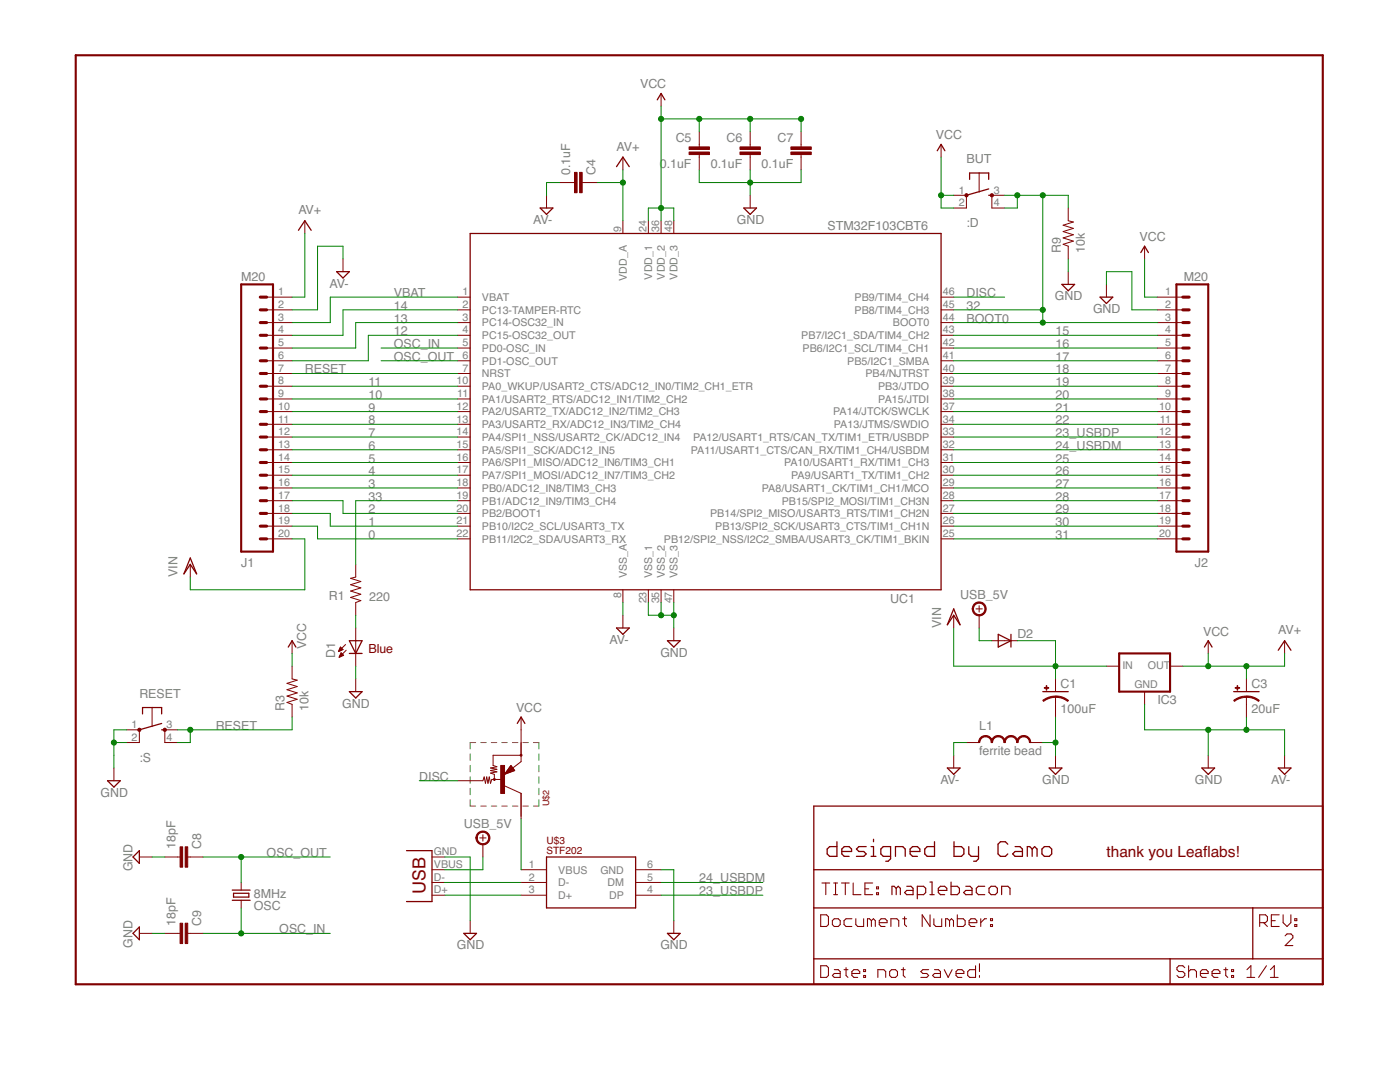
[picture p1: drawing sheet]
<svg xmlns="http://www.w3.org/2000/svg" width="279mm" height="216mm" viewBox="0 0 279 216" stroke-linecap="round" stroke-linejoin="round" font-family="sans-serif">
<defs><g id="words">
<text font-size="3.6" fill="#800000" x="85" y="178.3" transform="rotate(-90 85 178.3)">USB</text>
<g font-size="3.1" fill="#800000">
<text x="220.8" y="171">thank you Leafabs!</text>
<text x="240.1" y="171">l</text>
</g>
<g font-size="2.5" fill="#808080">
<text x="127.7" y="17.6">VCC</text>
<text x="134.9" y="28.4">C5</text>
<text x="145" y="28.4">C6</text>
<text x="155.2" y="28.4">C7</text>
<text x="186.8" y="27.8">VCC</text>
<text x="113.8" y="34.9" transform="rotate(-90 113.8 34.9)">0.1uF</text>
<text x="118.9" y="34.9" transform="rotate(-90 118.9 34.9)">C4</text>
<text x="123" y="30.1">AV+</text>
<text x="131.7" y="33.5">0.1uF</text>
<text x="141.8" y="33.5">0.1uF</text>
<text x="152" y="33.5">0.1uF</text>
<text x="192.9" y="32.6">BUT</text>
<text x="59.6" y="42.8">AV+</text>
<text x="106.4" y="44.7">AV-</text>
<text x="147" y="44.7">GND</text>
<text x="165.2" y="45.8">STM32F103CBT6</text>
<text x="192.9" y="45.3">:D</text>
<text x="211.7" y="50.4" transform="rotate(-90 211.7 50.4)">R9</text>
<text x="216.5" y="50.4" transform="rotate(-90 216.5 50.4)">10k</text>
<text x="227.4" y="48.1">VCC</text>
<text x="48.1" y="56">M20</text>
<text x="65.8" y="57.4">AV-</text>
<text x="78.6" y="59.3">VBAT</text>
<text x="192.9" y="59.3">DISC</text>
<text x="210.5" y="59.9">GND</text>
<text x="236.3" y="56">M20</text>
<text x="78.6" y="64.4">13</text>
<text x="78.6" y="61.8">14</text>
<text x="192.9" y="64.4">BOOT0</text>
<text x="192.9" y="61.8">32</text>
<text x="218.1" y="62.5">GND</text>
<text x="78.6" y="69.4">OSC_IN</text>
<text x="78.6" y="72">OSC_OUT</text>
<text x="78.6" y="66.9">12</text>
<text x="210.7" y="66.9">15</text>
<text x="210.7" y="69.4">16</text>
<text x="210.7" y="72">17</text>
<text x="60.8" y="74.5">RESET</text>
<text x="73.5" y="77.1">11</text>
<text x="210.7" y="74.5">18</text>
<text x="210.7" y="77.1">19</text>
<text x="73.5" y="82.1">9</text>
<text x="73.5" y="79.6">10</text>
<text x="210.7" y="79.6">20</text>
<text x="210.7" y="82.1">21</text>
<text x="73.5" y="89.8">6</text>
<text x="73.5" y="87.2">7</text>
<text x="73.5" y="84.7">8</text>
<text x="210.7" y="87.2">23_USBDP</text>
<text x="210.7" y="84.7">22</text>
<text x="210.7" y="89.8">24_USBDM</text>
<text x="73.5" y="94.8">4</text>
<text x="73.5" y="92.3">5</text>
<text x="210.7" y="92.3">25</text>
<text x="210.7" y="94.8">26</text>
<text x="73.5" y="99.9">33</text>
<text x="73.5" y="97.4">3</text>
<text x="210.7" y="97.4">27</text>
<text x="210.7" y="99.9">28</text>
<text x="73.5" y="107.5">0</text>
<text x="73.5" y="105">1</text>
<text x="73.5" y="102.5">2</text>
<text x="210.7" y="102.5">29</text>
<text x="210.7" y="105">30</text>
<text x="210.7" y="107.5">31</text>
<text x="48.1" y="113.1">J1</text>
<text x="238.5" y="113.1">J2</text>
<text x="35.4" y="115.1" transform="rotate(-90 35.4 115.1)">VIN</text>
<text x="65.6" y="119.7">R1</text>
<text x="73.6" y="120">220</text>
<text x="191.6" y="119.6">USB_5V</text>
<text x="177.6" y="120.2">UC1</text>
<text x="187.8" y="125.3" transform="rotate(-90 187.8 125.3)">VIN</text>
<text x="61.1" y="129.5" transform="rotate(-90 61.1 129.5)">VCC</text>
<text x="66.9" y="131.3" transform="rotate(-90 66.9 131.3)">D1</text>
<text x="121.6" y="128.5">AV-</text>
<text x="131.8" y="131">GND</text>
<text x="203" y="127.4">D2</text>
<text x="240.1" y="126.8">VCC</text>
<text x="255.1" y="126.6">AV+</text>
<text x="211.7" y="137.4">C1</text>
<text x="249.8" y="137.4">C3</text>
<text x="27.8" y="139.3">RESET</text>
<text x="56.8" y="141.8" transform="rotate(-90 56.8 141.8)">R3</text>
<text x="61.6" y="141.8" transform="rotate(-90 61.6 141.8)">10k</text>
<text x="68.3" y="141.2">GND</text>
<text x="103" y="142.1">VCC</text>
<text x="211.7" y="142.2">100uF</text>
<text x="231" y="140.5">IC3</text>
<text x="249.8" y="142.2">20uF</text>
<text x="43" y="145.6">RESET</text>
<text x="195.4" y="145.6">L1</text>
<text x="27.8" y="152">:S</text>
<text x="83.7" y="155.8">DISC</text>
<text x="195.4" y="150.7">ferrite bead</text>
<text x="20.1" y="159">GND</text>
<text x="187.7" y="156.4">AV-</text>
<text x="208" y="156.4">GND</text>
<text x="238.5" y="156.4">GND</text>
<text x="253.7" y="156.4">AV-</text>
<text x="92.6" y="165.3">USB_5V</text>
<text x="26.4" y="173.8" transform="rotate(-90 26.4 173.8)">GND</text>
<text x="35" y="169.5" transform="rotate(-90 35 169.5)">18pF</text>
<text x="40.1" y="169.5" transform="rotate(-90 40.1 169.5)">C8</text>
<text x="53.2" y="171">OSC_OUT</text>
<text x="50.7" y="179.1">8MHz</text>
<text x="139.6" y="178.6">23_USBDP</text>
<text x="139.6" y="176.1">24_USBDM</text>
<text x="35" y="184.7" transform="rotate(-90 35 184.7)">18pF</text>
<text x="40.1" y="184.7" transform="rotate(-90 40.1 184.7)">C9</text>
<text x="50.7" y="181.7">OSC</text>
<text x="26.4" y="189.1" transform="rotate(-90 26.4 189.1)">GND</text>
<text x="55.7" y="186.2">OSC_IN</text>
<text x="91.2" y="189.4">GND</text>
<text x="131.8" y="189.4">GND</text>
</g>
<text font-size="2.5" fill="#800000" x="73.5" y="130.4">Blue</text>
<g font-size="2.1" fill="#808080">
<text x="191.3" y="38.6">1</text>
<text x="191.3" y="41.2">2</text>
<text x="198.3" y="38.6">3</text>
<text x="198.3" y="41.2">4</text>
<text x="124" y="46.2" transform="rotate(-90 124 46.2)">9</text>
<text x="129" y="46.2" transform="rotate(-90 129 46.2)">24</text>
<text x="131.6" y="46.2" transform="rotate(-90 131.6 46.2)">36</text>
<text x="134.1" y="46.2" transform="rotate(-90 134.1 46.2)">48</text>
<text x="55.5" y="58.9">1</text>
<text x="92.3" y="58.9">1</text>
<text x="125.1" y="56" transform="rotate(-90 125.1 56)">VDD_A</text>
<text x="130.2" y="55.8" transform="rotate(-90 130.2 55.8)">VDD_1</text>
<text x="132.7" y="55.8" transform="rotate(-90 132.7 55.8)">VDD_2</text>
<text x="135.2" y="55.8" transform="rotate(-90 135.2 55.8)">VDD_3</text>
<text x="188.2" y="58.9">46</text>
<text x="232.5" y="58.9">1</text>
<text x="55.5" y="61.5">2</text>
<text x="55.5" y="64">3</text>
<text x="92.3" y="61.5">2</text>
<text x="92.3" y="64">3</text>
<text x="96.2" y="60">VBAT</text>
<text x="96.2" y="62.6">PC13-TAMPER-RTC</text>
<text x="96.2" y="65.1">PC14-OSC32_IN</text>
<text x="170.5" y="60">PB9/TIM4_CH4</text>
<text x="170.5" y="62.6">PB8/TIM4_CH3</text>
<text x="178.2" y="65.1">BOOT0</text>
<text x="188.2" y="61.5">45</text>
<text x="188.2" y="64">44</text>
<text x="232.5" y="61.5">2</text>
<text x="232.5" y="64">3</text>
<text x="55.5" y="66.5">4</text>
<text x="55.5" y="69.1">5</text>
<text x="55.5" y="71.6">6</text>
<text x="92.3" y="71.6">6</text>
<text x="92.3" y="66.5">4</text>
<text x="92.3" y="69.1">5</text>
<text x="96.2" y="67.7">PC15-OSC32_OUT</text>
<text x="96.2" y="70.2">PD0-OSC_IN</text>
<text x="159.9" y="67.7">PB7/I2C1_SDA/TIM4_CH2</text>
<text x="160.2" y="70.2">PB6/I2C1_SCL/TIM4_CH1</text>
<text x="188.2" y="71.6">41</text>
<text x="188.2" y="66.5">43</text>
<text x="188.2" y="69.1">42</text>
<text x="232.5" y="66.5">4</text>
<text x="232.5" y="69.1">5</text>
<text x="232.5" y="71.6">6</text>
<text x="55.5" y="74.2">7</text>
<text x="55.5" y="76.7">8</text>
<text x="91.1" y="76.7">10</text>
<text x="92.3" y="74.2">7</text>
<text x="96.2" y="77.8">PA0_WKUP/USART2_CTS/ADC12_IN0/TIM2_CH1_ETR</text>
<text x="96.2" y="72.7">PD1-OSC_OUT</text>
<text x="96.2" y="75.3">NRST</text>
<text x="169.1" y="72.7">PB5/I2C1_SMBA</text>
<text x="172.7" y="75.3">PB4/NJTRST</text>
<text x="175.2" y="77.8">PB3/JTDO</text>
<text x="188.2" y="74.2">40</text>
<text x="188.2" y="76.7">39</text>
<text x="232.5" y="74.2">7</text>
<text x="232.5" y="76.7">8</text>
<text x="55.5" y="79.2">9</text>
<text x="55.5" y="81.8">10</text>
<text x="91.1" y="81.8">12</text>
<text x="91.3" y="79.2">11</text>
<text x="96.2" y="80.4">PA1/USART2_RTS/ADC12_IN1/TIM2_CH2</text>
<text x="96.2" y="82.9">PA2/USART2_TX/ADC12_IN2/TIM2_CH3</text>
<text x="166.3" y="82.9">PA14/JTCK/SWCLK</text>
<text x="175.3" y="80.4">PA15/JTDI</text>
<text x="188.2" y="79.2">38</text>
<text x="188.2" y="81.8">37</text>
<text x="231.3" y="81.8">10</text>
<text x="232.5" y="79.2">9</text>
<text x="55.5" y="84.3">11</text>
<text x="55.5" y="86.9">12</text>
<text x="55.5" y="89.4">13</text>
<text x="91.1" y="84.3">13</text>
<text x="91.1" y="86.9">14</text>
<text x="91.1" y="89.4">15</text>
<text x="96.2" y="85.4">PA3/USART2_RX/ADC12_IN3/TIM2_CH4</text>
<text x="96.2" y="88">PA4/SPI1_NSS/USART2_CK/ADC12_IN4</text>
<text x="138.3" y="88">PA12/USART1_RTS/CAN_TX/TIM1_ETR/USBDP</text>
<text x="166.4" y="85.4">PA13/JTMS/SWDIO</text>
<text x="188.2" y="89.4">32</text>
<text x="188.2" y="86.9">33</text>
<text x="188.2" y="84.3">34</text>
<text x="231.3" y="86.9">12</text>
<text x="231.3" y="89.4">13</text>
<text x="231.5" y="84.3">11</text>
<text x="55.5" y="91.9">14</text>
<text x="55.5" y="94.5">15</text>
<text x="91.1" y="91.9">16</text>
<text x="91.1" y="94.5">17</text>
<text x="96.2" y="93.1">PA6/SPI1_MISO/ADC12_IN6/TIM3_CH1</text>
<text x="96.2" y="95.6">PA7/SPI1_MOSI/ADC12_IN7/TIM3_CH2</text>
<text x="96.2" y="90.5">PA5/SPI1_SCK/ADC12_IN5</text>
<text x="137.9" y="90.5">PA11/USART1_CTS/CAN_RX/TIM1_CH4/USBDM</text>
<text x="156.5" y="93.1">PA10/USART1_RX/TIM1_CH3</text>
<text x="157.9" y="95.6">PA9/USART1_TX/TIM1_CH2</text>
<text x="188.2" y="91.9">31</text>
<text x="188.2" y="94.5">30</text>
<text x="231.3" y="91.9">14</text>
<text x="231.3" y="94.5">15</text>
<text x="55.5" y="97">16</text>
<text x="55.5" y="99.6">17</text>
<text x="91.1" y="99.6">19</text>
<text x="91.1" y="97">18</text>
<text x="96.2" y="100.7">PB1/ADC12_IN9/TIM3_CH4</text>
<text x="96.2" y="98.1">PB0/ADC12_IN8/TIM3_CH3</text>
<text x="152" y="98.1">PA8/USART1_CK/TIM1_CH1/MCO</text>
<text x="156" y="100.7">PB15/SPI2_MOSI/TIM1_CH3N</text>
<text x="188.2" y="97">29</text>
<text x="188.2" y="99.6">28</text>
<text x="231.3" y="97">16</text>
<text x="231.3" y="99.6">17</text>
<text x="55.5" y="102.1">18</text>
<text x="55.5" y="104.6">19</text>
<text x="55.5" y="107.2">20</text>
<text x="91.1" y="102.1">20</text>
<text x="91.1" y="104.6">21</text>
<text x="91.1" y="107.2">22</text>
<text x="96.2" y="103.2">PB2/BOOT1</text>
<text x="96.2" y="105.8">PB10/I2C2_SCL/USART3_TX</text>
<text x="141.7" y="103.2">PB14/SPI2_MISO/USART3_RTS/TIM1_CH2N</text>
<text x="142.8" y="105.8">PB13/SPI2_SCK/USART3_CTS/TIM1_CH1N</text>
<text x="188.2" y="102.1">27</text>
<text x="188.2" y="104.6">26</text>
<text x="188.2" y="107.2">25</text>
<text x="231.3" y="102.1">18</text>
<text x="231.3" y="104.6">19</text>
<text x="231.3" y="107.2">20</text>
<text x="96.2" y="108.3">PB11/I2C2_SDA/USART3_RX</text>
<text x="132.5" y="108.3">PB12/SPI2_NSS/I2C2_SMBA/USART3_CK/TIM1_BKIN</text>
<text x="124" y="119.2" transform="rotate(-90 124 119.2)">8</text>
<text x="125.1" y="115.4" transform="rotate(-90 125.1 115.4)">VSS_A</text>
<text x="130.2" y="115.4" transform="rotate(-90 130.2 115.4)">VSS_1</text>
<text x="132.7" y="115.4" transform="rotate(-90 132.7 115.4)">VSS_2</text>
<text x="135.2" y="115.4" transform="rotate(-90 135.2 115.4)">VSS_3</text>
<text x="129" y="120.4" transform="rotate(-90 129 120.4)">23</text>
<text x="131.6" y="120.4" transform="rotate(-90 131.6 120.4)">35</text>
<text x="134.1" y="120.4" transform="rotate(-90 134.1 120.4)">47</text>
<text x="224" y="133.6">IN</text>
<text x="226.4" y="137.2">GND</text>
<text x="229.1" y="133.6">OUT</text>
<text x="26.3" y="145.3">1</text>
<text x="26.3" y="147.8">2</text>
<text x="33.2" y="145.3">3</text>
<text x="33.2" y="147.8">4</text>
<text x="86.6" y="173.2">VBUS</text>
<text x="86.6" y="170.7">GND</text>
<text x="105.6" y="173.2">1</text>
<text x="129.2" y="173.2">6</text>
<text x="86.6" y="178.3">D+</text>
<text x="86.6" y="175.7">D-</text>
<text x="105.6" y="178.3">3</text>
<text x="105.6" y="175.7">2</text>
<text x="111.4" y="179.4">D+</text>
<text x="111.4" y="176.9">D-</text>
<text x="111.4" y="174.3">VBUS</text>
<text x="119.8" y="174.3">GND</text>
<text x="121.2" y="176.9">DM</text>
<text x="121.6" y="179.4">DP</text>
<text x="129.2" y="178.3">4</text>
<text x="129.2" y="175.7">5</text>
</g>
<g font-size="2" fill="#800000">
<text x="109.1" y="168.5">U$3</text>
<text x="109.1" y="170.5">STF202</text>
</g>
<text font-size="1.8" fill="#800000" x="109.6" y="160.9" transform="rotate(-90 109.6 160.9)">U$2</text>
</g></defs>
<g fill="#808000" stroke="#808000" stroke-width=".2">
<path d="M93.8 148.2h1.1z"/>
<path d="M95.9 148.2h1.1z"/>
<path d="M98 148.2h1.1z"/>
<path d="M100.1 148.2h1.1z"/>
<path d="M102.3 148.2h1.1z"/>
<path d="M104.4 148.2h1.1z"/>
<path d="M106.4 148.2h1.1z"/>
<path d="M107.5 148.2v1.2z"/>
<path d="M107.5 150.4v1.3z"/>
<path d="M107.5 152.7v1.3z"/>
<path d="M107.5 155v1.3z"/>
<path d="M107.5 157.3v1.3z"/>
<path d="M107.5 159.6v1.2z"/>
<path d="M106.4 160.8h1.1z"/>
<path d="M104.4 160.8h1.1z"/>
<path d="M102.3 160.8h1.1z"/>
<path d="M100.1 160.8h1.1z"/>
<path d="M98 160.8h1.1z"/>
<path d="M95.9 160.8h1.1z"/>
<path d="M93.8 160.8h1.1z"/>
<path d="M93.8 159.6v1.2z"/>
<path d="M93.8 157.3v1.3z"/>
<path d="M93.8 155v1.3z"/>
<path d="M93.8 152.7v1.3z"/>
<path d="M93.8 150.4v1.3z"/>
<path d="M93.8 148.2v1.2z"/>
</g>
<g fill="#800000" stroke="#800000" stroke-width=".25">
<path d="M167 168v2.9z"/>
<path d="M165.6 170.9h1.4z"/>
<path d="M165.1 170.4l.5 .5z"/>
<path d="M165.1 169.4v1z"/>
<path d="M165.1 169.4l.5-.5z"/>
<path d="M165.6 168.9h1.4z"/>
<path d="M168.5 170.9h1z"/>
<path d="M168 170.4l.5 .5z"/>
<path d="M168 169.4v1z"/>
<path d="M168 169.4l.5-.5z"/>
<path d="M168.5 168.9h1z"/>
<path d="M169.5 168.9l.4 .5z"/>
<path d="M169.9 169.4v.5z"/>
<path d="M168 169.9h1.9z"/>
<path d="M170.9 170.9h1.5z"/>
<path d="M172.4 170.9l.5-.5z"/>
<path d="M172.4 169.9l.5 .5z"/>
<path d="M171.4 169.9h1z"/>
<path d="M170.9 169.4l.5 .5z"/>
<path d="M170.9 169.4l.5-.5z"/>
<path d="M171.4 168.9h1.5z"/>
<path d="M173.8 168.9h.5z"/>
<path d="M174.3 168.9v2z"/>
<path d="M173.8 170.9h1z"/>
<path d="M174.3 167.5v.5z"/>
<path d="M176.8 171.9h.4z"/>
<path d="M177.2 171.9l.5-.5z"/>
<path d="M177.7 168.9v2.5z"/>
<path d="M176.3 168.9h1.4z"/>
<path d="M176.3 168.9l-.5 .5z"/>
<path d="M175.8 169.4v1z"/>
<path d="M175.8 170.4l.5 .5z"/>
<path d="M176.3 170.9h1.4z"/>
<path d="M178.7 168.9v2z"/>
<path d="M178.7 168.9h1.5z"/>
<path d="M180.2 168.9l.5 .5z"/>
<path d="M180.7 169.4v1.5z"/>
<path d="M182.1 170.9h1z"/>
<path d="M181.6 170.4l.5 .5z"/>
<path d="M181.6 169.4v1z"/>
<path d="M181.6 169.4l.5-.5z"/>
<path d="M182.1 168.9h1z"/>
<path d="M183.1 168.9l.5 .5z"/>
<path d="M183.6 169.4v.5z"/>
<path d="M181.6 169.9h2z"/>
<path d="M186.5 168v2.9z"/>
<path d="M185 170.9h1.5z"/>
<path d="M184.6 170.4l.4 .5z"/>
<path d="M184.6 169.4v1z"/>
<path d="M184.6 169.4l.4-.5z"/>
<path d="M185 168.9h1.5z"/>
<path d="M190.4 168v2.9z"/>
<path d="M190.4 170.9h1.5z"/>
<path d="M191.9 170.9l.5-.5z"/>
<path d="M192.4 169.4v1z"/>
<path d="M191.9 168.9l.5 .5z"/>
<path d="M190.4 168.9h1.5z"/>
<path d="M193.3 168.9v1.5z"/>
<path d="M193.3 170.4l.5 .5z"/>
<path d="M193.8 170.9h1.5z"/>
<path d="M195.3 168.9v2.5z"/>
<path d="M195.3 171.4l-.5 .5z"/>
<path d="M194.3 171.9h.5z"/>
<path d="M200.6 168l.5 .4z"/>
<path d="M199.7 168h.9z"/>
<path d="M199.7 168l-.5 .4z"/>
<path d="M199.2 168.4v2z"/>
<path d="M199.2 170.4l.5 .5z"/>
<path d="M199.7 170.9h.9z"/>
<path d="M200.6 170.9l.5-.5z"/>
<path d="M202.6 168.9h1z"/>
<path d="M203.6 168.9l.4 .5z"/>
<path d="M204 169.4v1.5z"/>
<path d="M202.6 170.9h1.4z"/>
<path d="M202.1 170.4l.5 .5z"/>
<path d="M202.1 170.4l.5-.5z"/>
<path d="M202.6 169.9h1.4z"/>
<path d="M205 168.9v2z"/>
<path d="M205 168.9h.5z"/>
<path d="M205.5 168.9l.5 .5z"/>
<path d="M206 169.4v1.5z"/>
<path d="M206 169.4l.5-.5z"/>
<path d="M206.5 168.9l.5 .5z"/>
<path d="M207 169.4v1.5z"/>
<path d="M208.4 170.9h1z"/>
<path d="M209.4 170.9l.5-.5z"/>
<path d="M209.9 169.4v1z"/>
<path d="M209.4 168.9l.5 .5z"/>
<path d="M208.4 168.9h1z"/>
<path d="M208.4 168.9l-.5 .5z"/>
<path d="M207.9 169.4v1z"/>
<path d="M207.9 170.4l.5 .5z"/>
<path d="M72.3 127.8l-1.3 2.6z"/>
<path d="M69.7 127.8l1.3 2.6z"/>
<path d="M71 130.4h1.3z"/>
<path d="M69.7 130.4h1.3z"/>
<path d="M71 127.8h1.3z"/>
<path d="M69.7 127.8h1.3z"/>
<path d="M81.1 179.9h5.1z"/>
<path d="M86.2 169.7v10.2z"/>
<path d="M81.1 169.7h5.1z"/>
<path d="M104 143.1l.8 1.3z"/>
<path d="M104 143.1l-.8 1.3z"/>
<path d="M131.9 18.6l-.7 1.3z"/>
<path d="M131.9 18.6l.8 1.3z"/>
<path d="M58.3 127.8l.8 1.3z"/>
<path d="M58.3 127.8l-.8 1.3z"/>
<path d="M187.8 28.8l.8 1.3z"/>
<path d="M187.8 28.8l-.8 1.3z"/>
<path d="M241.1 127.8l.8 1.3z"/>
<path d="M241.1 127.8l-.7 1.3z"/>
<path d="M256.4 127.8l1.2 2z"/>
<path d="M256.4 127.8l-1.3 2z"/>
<path d="M189.1 153.2h2.5z"/>
<path d="M191.6 153.2l-1.3 1.3z"/>
<path d="M189.1 153.2l1.2 1.3z"/>
<path d="M255.1 153.2h2.5z"/>
<path d="M257.6 153.2l-1.2 1.3z"/>
<path d="M255.1 153.2l1.3 1.3z"/>
<path d="M239.9 153.2h2.5z"/>
<path d="M242.4 153.2l-1.3 1.3z"/>
<path d="M239.9 153.2l1.2 1.3z"/>
<path d="M21.5 155.8h2.5z"/>
<path d="M24 155.8l-1.3 1.3z"/>
<path d="M21.5 155.8l1.2 1.3z"/>
<path d="M27.8 185v2.5z"/>
<path d="M26.5 186.2l1.3 1.3z"/>
<path d="M26.5 186.2l1.3-1.2z"/>
<path d="M27.8 169.7v2.6z"/>
<path d="M26.5 171l1.3 1.3z"/>
<path d="M26.5 171l1.3-1.3z"/>
<path d="M133.2 186.2h2.5z"/>
<path d="M135.7 186.2l-1.2 1.3z"/>
<path d="M133.2 186.2l1.3 1.3z"/>
<path d="M92.6 186.2h2.5z"/>
<path d="M95.1 186.2l-1.3 1.3z"/>
<path d="M92.6 186.2l1.2 1.3z"/>
<path d="M148.4 41.5h2.6z"/>
<path d="M151 41.5l-1.3 1.3z"/>
<path d="M148.4 41.5l1.3 1.3z"/>
<path d="M107.8 41.5h2.5z"/>
<path d="M110.3 41.5l-1.2 1.3z"/>
<path d="M107.8 41.5l1.3 1.3z"/>
<path d="M124.3 31.3l1.3 2z"/>
<path d="M124.3 31.3l-1.3 2z"/>
<path d="M93.8 46.6v71.1z"/>
<path d="M93.8 117.7h94z"/>
<path d="M187.8 46.6v71.1z"/>
<path d="M93.8 46.6h94z"/>
<path d="M133.2 127.8h2.5z"/>
<path d="M135.7 127.8l-1.2 1.3z"/>
<path d="M133.2 127.8l1.3 1.3z"/>
<path d="M123 125.3h2.6z"/>
<path d="M125.6 125.3l-1.3 1.3z"/>
<path d="M123 125.3l1.3 1.3z"/>
<path d="M228.4 49.1l.8 1.3z"/>
<path d="M228.4 49.1l-.7 1.3z"/>
<path d="M219.5 59.3h2.6z"/>
<path d="M222.1 59.3l-1.3 1.3z"/>
<path d="M219.5 59.3l1.3 1.3z"/>
<path d="M60.8 44l1.3 2z"/>
<path d="M60.8 44l-1.2 2z"/>
<path d="M67.2 54.2h2.5z"/>
<path d="M69.7 54.2l-1.2 1.3z"/>
<path d="M67.2 54.2l1.3 1.3z"/>
<path d="M209.4 153.2h2.5z"/>
<path d="M211.9 153.2l-1.2 1.3z"/>
<path d="M209.4 153.2l1.3 1.3z"/>
<path d="M211.9 56.7h2.6z"/>
<path d="M214.5 56.7l-1.3 1.3z"/>
<path d="M211.9 56.7l1.3 1.3z"/>
<path d="M199.2 129.1l2.6-1.3z"/>
<path d="M199.2 126.6l2.6 1.2z"/>
<path d="M201.8 126.6v1.2z"/>
<path d="M199.2 126.6v2.5z"/>
<path d="M201.8 127.8v1.3z"/>
<path d="M208.1 138h5.1z"/>
<path d="M38 112.6l1.2 1.9z"/>
<path d="M38 112.6l-1.3 1.9z"/>
<path d="M38 111.3l-1.3 3.2z"/>
<path d="M38 111.3l1.2 3.2z"/>
<path d="M69.7 138h2.6z"/>
<path d="M72.3 138l-1.3 1.3z"/>
<path d="M69.7 138l1.3 1.3z"/>
<path d="M46.6 178.2h3.1z"/>
<path d="M49.7 178.2v.8z"/>
<path d="M46.6 179h3.1z"/>
<path d="M46.6 178.2v.8z"/>
<path d="M46.4 179.6h3.5z"/>
<path d="M46.4 177.6h3.5z"/>
<path d="M190.3 122.8l1.3 1.9z"/>
<path d="M190.3 122.8l-1.2 1.9z"/>
<path d="M190.3 121.5l-1.2 3.2z"/>
<path d="M190.3 121.5l1.3 3.2z"/>
<path d="M32.3 145.6h.6z"/>
<path d="M32.3 141.2v1.3z"/>
<path d="M28.4 141.2v1.3z"/>
<path d="M30.4 141.2h1.9z"/>
<path d="M28.4 141.2h2z"/>
<path d="M27.8 145.6l4.5-1.2z"/>
<path d="M197.3 39h.7z"/>
<path d="M197.3 34.5v1.3z"/>
<path d="M193.5 34.5v1.3z"/>
<path d="M195.4 34.5h1.9z"/>
<path d="M193.5 34.5h1.9z"/>
<path d="M192.9 39l4.4-1.3z"/>
<path d="M162.4 196.4h71.1z"/>
<path d="M250 181.2h14z"/>
<path d="M162.4 191.3v5.1z"/>
<path d="M162.4 191.3h71.1z"/>
<path d="M162.4 181.2v10.1z"/>
<path d="M264 181.2v10.1z"/>
<path d="M233.5 191.3v5.1z"/>
<path d="M233.5 191.3h16.5z"/>
<path d="M233.5 196.4h30.5z"/>
<path d="M250 181.2v10.1z"/>
<path d="M162.4 181.2h87.6z"/>
<path d="M250 191.3h14z"/>
<path d="M264 191.3v5.1z"/>
<path d="M162.4 173.5v7.7z"/>
<path d="M162.4 160.8h101.6z"/>
<path d="M264 160.8v12.7z"/>
<path d="M162.4 173.5h101.6z"/>
<path d="M162.4 160.8v12.7z"/>
<path d="M264 173.5v7.7z"/>
<path d="M246.2 138h5.1z"/>
<path d="M109.1 171v10.2z"/>
<path d="M109.1 171h17.8z"/>
<path d="M126.9 171v10.2z"/>
<path d="M109.1 181.2h17.8z"/>
</g>
<g fill="#800000" stroke="#800000" stroke-width=".21">
<path d="M256.5 188.7h1.5z"/>
<path d="M258 187.1l-1.5 1.6z"/>
<path d="M258 186.7v.4z"/>
<path d="M257.6 186.4l.4 .3z"/>
<path d="M256.9 186.4h.7z"/>
<path d="M256.9 186.4l-.4 .3z"/>
<path d="M163.8 192.7v2.3z"/>
<path d="M163.8 195h1.2z"/>
<path d="M165 195l.3-.4z"/>
<path d="M165.3 193.1v1.5z"/>
<path d="M165 192.7l.3 .4z"/>
<path d="M163.8 192.7h1.2z"/>
<path d="M166.5 193.5h.8z"/>
<path d="M167.3 193.5l.4 .4z"/>
<path d="M167.7 193.9v1.1z"/>
<path d="M166.5 195h1.2z"/>
<path d="M166.1 194.6l.4 .4z"/>
<path d="M166.5 194.2l-.4 .4z"/>
<path d="M166.5 194.2h1.2z"/>
<path d="M168.8 193.1v1.5z"/>
<path d="M168.8 194.6l.4 .4z"/>
<path d="M168.4 193.5h.8z"/>
<path d="M170.4 195h.8z"/>
<path d="M170 194.6l.4 .4z"/>
<path d="M170 193.9v.7z"/>
<path d="M170 193.9l.4-.4z"/>
<path d="M170.4 193.5h.8z"/>
<path d="M171.2 193.5l.4 .4z"/>
<path d="M171.6 193.9v.3z"/>
<path d="M170 194.2h1.6z"/>
<path d="M172.4 193.5h.3z"/>
<path d="M172.7 193.5v.4z"/>
<path d="M172.4 193.9h.3z"/>
<path d="M172.4 193.5v.4z"/>
<path d="M172.4 194.6h.3z"/>
<path d="M172.7 194.6v.4z"/>
<path d="M172.4 195h.3z"/>
<path d="M172.4 194.6v.4z"/>
<path d="M175.2 193.5v1.5z"/>
<path d="M175.2 193.5h1.2z"/>
<path d="M176.4 193.5l.4 .4z"/>
<path d="M176.8 193.9v1.1z"/>
<path d="M177.9 195h.8z"/>
<path d="M178.7 195l.4-.4z"/>
<path d="M179.1 193.9v.7z"/>
<path d="M178.7 193.5l.4 .4z"/>
<path d="M177.9 193.5h.8z"/>
<path d="M177.5 193.9l.4-.4z"/>
<path d="M177.5 193.9v.7z"/>
<path d="M177.5 194.6l.4 .4z"/>
<path d="M180.3 193.1v1.5z"/>
<path d="M180.3 194.6l.4 .4z"/>
<path d="M179.9 193.5h.8z"/>
<path d="M183.8 195h1.2z"/>
<path d="M185 195l.3-.4z"/>
<path d="M185 194.2l.3 .4z"/>
<path d="M184.2 194.2h.8z"/>
<path d="M183.8 193.9l.4 .3z"/>
<path d="M183.8 193.9l.4-.4z"/>
<path d="M184.2 193.5h1.1z"/>
<path d="M186.5 193.5h.8z"/>
<path d="M187.3 193.5l.4 .4z"/>
<path d="M187.7 193.9v1.1z"/>
<path d="M186.5 195h1.2z"/>
<path d="M186.1 194.6l.4 .4z"/>
<path d="M186.5 194.2l-.4 .4z"/>
<path d="M186.5 194.2h1.2z"/>
<path d="M188.4 193.5l.8 1.5z"/>
<path d="M190 193.5l-.8 1.5z"/>
<path d="M191.2 195h.8z"/>
<path d="M190.8 194.6l.4 .4z"/>
<path d="M190.8 193.9v.7z"/>
<path d="M190.8 193.9l.4-.4z"/>
<path d="M191.2 193.5h.8z"/>
<path d="M192 193.5l.4 .4z"/>
<path d="M192.4 193.9v.3z"/>
<path d="M190.8 194.2h1.6z"/>
<path d="M194.7 192.7v2.3z"/>
<path d="M193.5 195h1.2z"/>
<path d="M193.1 194.6l.4 .4z"/>
<path d="M193.1 193.9v.7z"/>
<path d="M193.1 193.9l.4-.4z"/>
<path d="M193.5 193.5h1.2z"/>
<path d="M195.5 194.6v.4z"/>
<path d="M195.5 192.3v1.6z"/>
<path d="M236.1 192.7l.4 .4z"/>
<path d="M235.3 192.7h.8z"/>
<path d="M234.9 193.1l.4-.4z"/>
<path d="M234.9 193.1v.4z"/>
<path d="M234.9 193.5l.4 .4z"/>
<path d="M235.3 193.9h.8z"/>
<path d="M236.1 193.9l.4 .3z"/>
<path d="M236.5 194.2v.4z"/>
<path d="M236.1 195l.4-.4z"/>
<path d="M235.3 195h.8z"/>
<path d="M234.9 194.6l.4 .4z"/>
<path d="M237.2 192.7v2.3z"/>
<path d="M237.2 193.9l.4-.4z"/>
<path d="M237.6 193.5h.8z"/>
<path d="M238.4 193.5l.4 .4z"/>
<path d="M238.8 193.9v1.1z"/>
<path d="M239.9 195h.8z"/>
<path d="M239.6 194.6l.3 .4z"/>
<path d="M239.6 193.9v.7z"/>
<path d="M239.6 193.9l.3-.4z"/>
<path d="M239.9 193.5h.8z"/>
<path d="M240.7 193.5l.4 .4z"/>
<path d="M241.1 193.9v.3z"/>
<path d="M239.6 194.2h1.5z"/>
<path d="M242.3 195h.8z"/>
<path d="M241.9 194.6l.4 .4z"/>
<path d="M241.9 193.9v.7z"/>
<path d="M241.9 193.9l.4-.4z"/>
<path d="M242.3 193.5h.8z"/>
<path d="M243.1 193.5l.4 .4z"/>
<path d="M243.5 193.9v.3z"/>
<path d="M241.9 194.2h1.6z"/>
<path d="M244.6 193.1v1.5z"/>
<path d="M244.6 194.6l.4 .4z"/>
<path d="M244.2 193.5h.8z"/>
<path d="M245.8 193.5h.4z"/>
<path d="M246.2 193.5v.4z"/>
<path d="M245.8 193.9h.4z"/>
<path d="M245.8 193.5v.4z"/>
<path d="M245.8 194.6h.4z"/>
<path d="M246.2 194.6v.4z"/>
<path d="M245.8 195h.4z"/>
<path d="M245.8 194.6v.4z"/>
<path d="M248.9 193.5l.7-.8z"/>
<path d="M249.6 192.7v2.3z"/>
<path d="M248.9 195h1.5z"/>
<path d="M252.8 192.7l-1.6 2.3z"/>
<path d="M253.5 193.5l.8-.8z"/>
<path d="M254.3 192.7v2.3z"/>
<path d="M253.5 195h1.6z"/>
<path d="M251.4 182.5v2.4z"/>
<path d="M251.4 182.5h1.2z"/>
<path d="M252.6 182.5l.3 .4z"/>
<path d="M252.9 182.9v.8z"/>
<path d="M252.9 183.7l-.3 .4z"/>
<path d="M251.4 184.1h1.2z"/>
<path d="M252.2 184.1l.7 .8z"/>
<path d="M253.7 182.5h1.6z"/>
<path d="M253.7 182.5v2.4z"/>
<path d="M253.7 184.9h1.6z"/>
<path d="M253.7 183.7h.8z"/>
<path d="M256.1 182.5v1.6z"/>
<path d="M256.1 184.1l.8 .8z"/>
<path d="M256.9 184.9l.7-.8z"/>
<path d="M257.6 182.5v1.6z"/>
<path d="M258.4 183.3h.4z"/>
<path d="M258.8 183.3v.4z"/>
<path d="M258.4 183.7h.4z"/>
<path d="M258.4 183.3v.4z"/>
<path d="M258.4 184.5h.4z"/>
<path d="M258.8 184.5v.4z"/>
<path d="M258.4 184.9h.4z"/>
<path d="M258.4 184.5v.4z"/>
<path d="M164.8 176.2v2.3z"/>
<path d="M164 176.2h1.6z"/>
<path d="M166.4 178.5h.8z"/>
<path d="M166.8 176.2v2.3z"/>
<path d="M166.4 176.2h.8z"/>
<path d="M168.7 176.2v2.3z"/>
<path d="M167.9 176.2h1.6z"/>
<path d="M170.3 176.2v2.3z"/>
<path d="M170.3 178.5h1.5z"/>
<path d="M172.6 176.2h1.6z"/>
<path d="M172.6 176.2v2.3z"/>
<path d="M172.6 178.5h1.6z"/>
<path d="M172.6 177.4h.8z"/>
<path d="M174.9 177h.4z"/>
<path d="M175.3 177v.4z"/>
<path d="M174.9 177.4h.4z"/>
<path d="M174.9 177v.4z"/>
<path d="M174.9 178.1h.4z"/>
<path d="M175.3 178.1v.4z"/>
<path d="M174.9 178.5h.4z"/>
<path d="M174.9 178.1v.4z"/>
<path d="M163.8 182.5v2.4z"/>
<path d="M163.8 184.9h1.2z"/>
<path d="M165 184.9l.3-.4z"/>
<path d="M165.3 182.9v1.6z"/>
<path d="M165 182.5l.3 .4z"/>
<path d="M163.8 182.5h1.2z"/>
<path d="M166.5 184.9h.8z"/>
<path d="M167.3 184.9l.4-.4z"/>
<path d="M167.7 183.7v.8z"/>
<path d="M167.3 183.3l.4 .4z"/>
<path d="M166.5 183.3h.8z"/>
<path d="M166.1 183.7l.4-.4z"/>
<path d="M166.1 183.7v.8z"/>
<path d="M166.1 184.5l.4 .4z"/>
<path d="M168.8 183.3h1.2z"/>
<path d="M168.4 183.7l.4-.4z"/>
<path d="M168.4 183.7v.8z"/>
<path d="M168.4 184.5l.4 .4z"/>
<path d="M168.8 184.9h1.2z"/>
<path d="M170.8 183.3v1.2z"/>
<path d="M170.8 184.5l.4 .4z"/>
<path d="M171.2 184.9h1.2z"/>
<path d="M172.4 183.3v1.6z"/>
<path d="M173.1 183.3v1.6z"/>
<path d="M173.1 183.3h.4z"/>
<path d="M173.5 183.3l.4 .4z"/>
<path d="M173.9 183.7v1.2z"/>
<path d="M173.9 183.7l.4-.4z"/>
<path d="M174.3 183.3l.4 .4z"/>
<path d="M174.7 183.7v1.2z"/>
<path d="M175.9 184.9h.7z"/>
<path d="M175.5 184.5l.4 .4z"/>
<path d="M175.5 183.7v.8z"/>
<path d="M175.5 183.7l.4-.4z"/>
<path d="M175.9 183.3h.7z"/>
<path d="M176.6 183.3l.4 .4z"/>
<path d="M177 183.7v.4z"/>
<path d="M175.5 184.1h1.5z"/>
<path d="M177.8 183.3v1.6z"/>
<path d="M177.8 183.3h1.2z"/>
<path d="M179 183.3l.4 .4z"/>
<path d="M179.4 183.7v1.2z"/>
<path d="M180.5 182.9v1.6z"/>
<path d="M180.5 184.5l.4 .4z"/>
<path d="M180.1 183.3h.8z"/>
<path d="M184 182.5v2.4z"/>
<path d="M184 182.5l1.6 2.4z"/>
<path d="M185.6 182.5v2.4z"/>
<path d="M186.4 183.3v1.2z"/>
<path d="M186.4 184.5l.4 .4z"/>
<path d="M186.8 184.9h1.1z"/>
<path d="M187.9 183.3v1.6z"/>
<path d="M188.7 183.3v1.6z"/>
<path d="M188.7 183.3h.4z"/>
<path d="M189.1 183.3l.4 .4z"/>
<path d="M189.5 183.7v1.2z"/>
<path d="M189.5 183.7l.4-.4z"/>
<path d="M189.9 183.3l.4 .4z"/>
<path d="M190.3 183.7v1.2z"/>
<path d="M191.1 182.5v2.4z"/>
<path d="M191.1 184.9h1.1z"/>
<path d="M192.2 184.9l.4-.4z"/>
<path d="M192.6 183.7v.8z"/>
<path d="M192.2 183.3l.4 .4z"/>
<path d="M191.1 183.3h1.1z"/>
<path d="M193.8 184.9h.8z"/>
<path d="M193.4 184.5l.4 .4z"/>
<path d="M193.4 183.7v.8z"/>
<path d="M193.4 183.7l.4-.4z"/>
<path d="M193.8 183.3h.8z"/>
<path d="M194.6 183.3l.3 .4z"/>
<path d="M194.9 183.7v.4z"/>
<path d="M193.4 184.1h1.5z"/>
<path d="M195.7 183.3v1.6z"/>
<path d="M195.7 184.1l.8-.8z"/>
<path d="M196.5 183.3h.4z"/>
<path d="M197.7 183.3h.4z"/>
<path d="M198.1 183.3v.4z"/>
<path d="M197.7 183.7h.4z"/>
<path d="M197.7 183.3v.4z"/>
<path d="M197.7 184.5h.4z"/>
<path d="M198.1 184.5v.4z"/>
<path d="M197.7 184.9h.4z"/>
<path d="M197.7 184.5v.4z"/>
</g>
<g fill="#800000" stroke="#800000" stroke-width=".2">
<path d="M71 130.4v2.5z"/>
<path d="M71 125.3v2.5z"/>
<path d="M71 127.8v2.6z"/>
<path d="M69 128.6l-1.4 1.4z"/>
<path d="M69.1 129.8l-1.4 1.3z"/>
<path d="M67.9 129.1l-.3 .9z"/>
<path d="M67.9 129.1l.6 .5z"/>
<path d="M67.6 130l.9-.4z"/>
<path d="M67.6 129.9h.3z"/>
<path d="M67.7 129.7h.5z"/>
<path d="M67.7 129.6h.7z"/>
<path d="M67.8 129.5h.5z"/>
<path d="M67.8 129.4h.4z"/>
<path d="M67.9 129.2h.2z"/>
<path d="M68.1 130.3l-.4 .8z"/>
<path d="M68.1 130.3l.5 .5z"/>
<path d="M67.7 131.1l.9-.3z"/>
<path d="M67.7 131.1h.2z"/>
<path d="M67.8 130.9h.4z"/>
<path d="M67.8 130.8h.7z"/>
<path d="M67.9 130.7h.6z"/>
<path d="M67.9 130.6h.5z"/>
<path d="M68 130.5h.3z"/>
<path d="M68 130.3h.1z"/>
<path d="M71 112.6v2.5z"/>
<path d="M71 120.2v2.6z"/>
<path d="M71 120.2l1-.4z"/>
<path d="M70 119.2l2 .6z"/>
<path d="M70 119.2l2-.6z"/>
<path d="M70 117.9l2 .7z"/>
<path d="M70 117.9l2-.6z"/>
<path d="M70 116.7l2 .6z"/>
<path d="M70 116.7l2-.7z"/>
<path d="M70 115.4l2 .6z"/>
<path d="M70 115.4l1-.3z"/>
<path d="M86.2 178.6h2.6z"/>
<path d="M86.2 176.1h2.6z"/>
<path d="M86.2 173.5h2.6z"/>
<path d="M86.2 171h2.6z"/>
<path d="M104 143.1v2.5z"/>
<path d="M131.9 18.6v2.6z"/>
<path d="M58.3 127.8v2.6z"/>
<path d="M187.8 28.8v2.5z"/>
<path d="M96.4 168.5v2.5z"/>
<path d="M95.7 167.2h1.3z"/>
<path d="M96.4 166.6v1.2z"/>
<path d="M241.1 127.8v2.6z"/>
<path d="M195.4 122.8v2.5z"/>
<path d="M194.8 121.5h1.2z"/>
<path d="M195.4 120.9v1.2z"/>
<path d="M116.7 36.4h2.5z"/>
<path d="M111.6 36.4h2.6z"/>
<path d="M116.2 36.4h.5z"/>
<path d="M114.2 36.4h.5z"/>
<path d="M159.9 26.3v2.5z"/>
<path d="M159.9 31.3v2.6z"/>
<path d="M159.9 28.8v.5z"/>
<path d="M159.9 30.8v.5z"/>
<path d="M149.7 26.3v2.5z"/>
<path d="M149.7 31.3v2.6z"/>
<path d="M149.7 28.8v.5z"/>
<path d="M149.7 30.8v.5z"/>
<path d="M139.6 26.3v2.5z"/>
<path d="M139.6 31.3v2.6z"/>
<path d="M139.6 28.8v.5z"/>
<path d="M139.6 30.8v.5z"/>
<path d="M256.4 127.8v2.6z"/>
<path d="M38 186.2h2.5z"/>
<path d="M32.9 186.2h2.5z"/>
<path d="M37.5 186.2h.5z"/>
<path d="M35.4 186.2h.5z"/>
<path d="M38 171h2.5z"/>
<path d="M32.9 171h2.5z"/>
<path d="M37.5 171h.5z"/>
<path d="M35.4 171h.5z"/>
<path d="M190.3 150.7v2.5z"/>
<path d="M256.4 150.7v2.5z"/>
<path d="M241.1 150.7v2.5z"/>
<path d="M22.7 153.2v2.6z"/>
<path d="M27.8 186.2h2.6z"/>
<path d="M27.8 171h2.6z"/>
<path d="M134.5 183.7v2.5z"/>
<path d="M93.8 183.7v2.5z"/>
<path d="M149.7 39v2.5z"/>
<path d="M109.1 39v2.5z"/>
<path d="M124.3 31.3v2.6z"/>
<path d="M187.8 72h2.5z"/>
<path d="M187.8 74.5h2.5z"/>
<path d="M187.8 66.9h2.5z"/>
<path d="M91.3 99.9h2.5z"/>
<path d="M187.8 97.4h2.5z"/>
<path d="M91.3 92.3h2.5z"/>
<path d="M91.3 102.4h2.5z"/>
<path d="M187.8 59.3h2.5z"/>
<path d="M129.4 117.7v2.5z"/>
<path d="M91.3 59.3h2.5z"/>
<path d="M91.3 105h2.5z"/>
<path d="M187.8 69.4h2.5z"/>
<path d="M91.3 94.8h2.5z"/>
<path d="M91.3 79.6h2.5z"/>
<path d="M91.3 82.1h2.5z"/>
<path d="M187.8 89.7h2.5z"/>
<path d="M91.3 84.7h2.5z"/>
<path d="M187.8 79.6h2.5z"/>
<path d="M131.9 117.7v2.5z"/>
<path d="M129.4 44v2.6z"/>
<path d="M187.8 87.2h2.5z"/>
<path d="M187.8 84.7h2.5z"/>
<path d="M91.3 87.2h2.5z"/>
<path d="M91.3 97.4h2.5z"/>
<path d="M187.8 92.3h2.5z"/>
<path d="M124.3 44v2.6z"/>
<path d="M91.3 77.1h2.5z"/>
<path d="M131.9 44v2.6z"/>
<path d="M134.5 117.7v2.5z"/>
<path d="M187.8 61.8h2.5z"/>
<path d="M187.8 94.8h2.5z"/>
<path d="M91.3 72h2.5z"/>
<path d="M187.8 99.9h2.5z"/>
<path d="M91.3 107.5h2.5z"/>
<path d="M187.8 77.1h2.5z"/>
<path d="M187.8 102.4h2.5z"/>
<path d="M187.8 105h2.5z"/>
<path d="M187.8 107.5h2.5z"/>
<path d="M91.3 89.7h2.5z"/>
<path d="M91.3 61.8h2.5z"/>
<path d="M187.8 82.1h2.5z"/>
<path d="M134.5 44v2.6z"/>
<path d="M124.3 117.7v2.5z"/>
<path d="M91.3 64.4h2.5z"/>
<path d="M91.3 66.9h2.5z"/>
<path d="M91.3 74.5h2.5z"/>
<path d="M187.8 64.4h2.5z"/>
<path d="M91.3 69.4h2.5z"/>
<path d="M134.5 125.3v2.5z"/>
<path d="M124.3 122.8v2.5z"/>
<path d="M228.4 49.1v2.6z"/>
<path d="M220.8 56.7v2.6z"/>
<path d="M60.8 44v2.6z"/>
<path d="M68.5 51.7v2.5z"/>
<path d="M210.7 150.7v2.5z"/>
<path d="M213.2 54.2v2.5z"/>
<path d="M213.2 41.5v2.5z"/>
<path d="M213.2 49.1v2.6z"/>
<path d="M212.2 48.7l1 .4z"/>
<path d="M212.2 48.7l2-.6z"/>
<path d="M212.2 47.5l2 .6z"/>
<path d="M212.2 47.5l2-.7z"/>
<path d="M212.2 46.2l2 .6z"/>
<path d="M212.2 46.2l2-.6z"/>
<path d="M212.2 44.9l2 .7z"/>
<path d="M212.2 44.9l2-.6z"/>
<path d="M213.2 44l1 .3z"/>
<path d="M58.3 132.9v2.6z"/>
<path d="M58.3 140.5v2.6z"/>
<path d="M57.3 140.2l1 .3z"/>
<path d="M57.3 140.2l2-.7z"/>
<path d="M57.3 138.9l2 .6z"/>
<path d="M57.3 138.9l2-.6z"/>
<path d="M57.3 137.6l2 .7z"/>
<path d="M57.3 137.6l2-.6z"/>
<path d="M57.3 136.4l2 .6z"/>
<path d="M57.3 136.4l2-.7z"/>
<path d="M58.3 135.5l1 .2z"/>
<path d="M198 127.8h2.5z"/>
<path d="M200.5 127.8h2.5z"/>
<path d="M210.7 139v1.5z"/>
<path d="M210.7 135.5v2.5z"/>
<path d="M210.7 140.5v2.6z"/>
<path d="M192.9 148.2h2.5z"/>
<path d="M205.6 148.2h2.5z"/>
<path d="M38 112.6v2.5z"/>
<path d="M71 135.5v2.5z"/>
<path d="M48.1 179.6v1.6z"/>
<path d="M48.1 176.1v1.5z"/>
<path d="M190.3 122.8v2.5z"/>
<path d="M30.4 141.2v3.8z"/>
<path d="M32.9 145.6v2.6z"/>
<path d="M27.8 145.6v2.6z"/>
<path d="M25.3 145.6h2.5z"/>
<path d="M25.3 148.2h2.5z"/>
<path d="M32.9 145.6h2.5z"/>
<path d="M32.9 148.2h2.5z"/>
<path d="M195.4 34.5v3.8z"/>
<path d="M198 39v2.5z"/>
<path d="M192.9 39v2.5z"/>
<path d="M190.3 39h2.6z"/>
<path d="M190.3 41.5h2.6z"/>
<path d="M198 39h2.5z"/>
<path d="M198 41.5h2.5z"/>
<path d="M53.2 59.3h5.1z"/>
<path d="M53.2 61.8h5.1z"/>
<path d="M53.2 64.4h5.1z"/>
<path d="M53.2 66.9h5.1z"/>
<path d="M53.2 69.4h5.1z"/>
<path d="M53.2 72h5.1z"/>
<path d="M53.2 74.5h5.1z"/>
<path d="M53.2 77.1h5.1z"/>
<path d="M53.2 79.6h5.1z"/>
<path d="M53.2 82.1h5.1z"/>
<path d="M53.2 84.7h5.1z"/>
<path d="M53.2 87.2h5.1z"/>
<path d="M53.2 89.7h5.1z"/>
<path d="M53.2 92.3h5.1z"/>
<path d="M53.2 94.8h5.1z"/>
<path d="M53.2 97.4h5.1z"/>
<path d="M53.2 99.9h5.1z"/>
<path d="M53.2 102.4h5.1z"/>
<path d="M53.2 105h5.1z"/>
<path d="M53.2 107.5h5.1z"/>
<path d="M231 59.3h5.1z"/>
<path d="M231 61.8h5.1z"/>
<path d="M231 64.4h5.1z"/>
<path d="M231 66.9h5.1z"/>
<path d="M231 69.4h5.1z"/>
<path d="M231 72h5.1z"/>
<path d="M231 74.5h5.1z"/>
<path d="M231 77.1h5.1z"/>
<path d="M231 79.6h5.1z"/>
<path d="M231 82.1h5.1z"/>
<path d="M231 84.7h5.1z"/>
<path d="M231 87.2h5.1z"/>
<path d="M231 89.7h5.1z"/>
<path d="M231 92.3h5.1z"/>
<path d="M231 94.8h5.1z"/>
<path d="M231 97.4h5.1z"/>
<path d="M231 99.9h5.1z"/>
<path d="M231 102.4h5.1z"/>
<path d="M231 105h5.1z"/>
<path d="M231 107.5h5.1z"/>
<path d="M220.8 132.9h2.6z"/>
<path d="M228.4 138v2.5z"/>
<path d="M233.5 132.9h2.6z"/>
<path d="M248.8 139v1.5z"/>
<path d="M248.8 135.5v2.5z"/>
<path d="M248.8 140.5v2.6z"/>
<path d="M104 145.6v5.1z"/>
<path d="M104 158.3v5.1z"/>
<path d="M91.3 155.8h5.1z"/>
<path d="M96.6 155l-.2 .8z"/>
<path d="M96.6 155l.3 1.3z"/>
<path d="M97.1 155l-.2 1.3z"/>
<path d="M97.1 155l.3 1.3z"/>
<path d="M97.6 155l-.2 1.3z"/>
<path d="M97.6 155l.3 1.3z"/>
<path d="M98.1 155.5l-.2 .8z"/>
<path d="M98.1 155.5h.6z"/>
<path d="M98.7 155.5h1.2z"/>
<path d="M104 148.2v2.5z"/>
<path d="M100.7 154.5l3.3-2.5z"/>
<path d="M104 158.3v4.6z"/>
<path d="M100.7 156.8l3.3 1.5z"/>
<path d="M102 152.7l-1.3 1.8z"/>
<path d="M102 152.7l.7 1.1z"/>
<path d="M100.7 154.5l2-.7z"/>
<path d="M100.8 154.4h.1z"/>
<path d="M100.8 154.3h.3z"/>
<path d="M100.9 154.2h.5z"/>
<path d="M100.9 154.2h.7z"/>
<path d="M101 154.1h.9z"/>
<path d="M101.1 154h1.1z"/>
<path d="M101.2 153.9h1.2z"/>
<path d="M101.2 153.8h1.5z"/>
<path d="M101.3 153.7h1.4z"/>
<path d="M101.4 153.6h1.2z"/>
<path d="M101.4 153.5h1.1z"/>
<path d="M101.5 153.4h1z"/>
<path d="M101.6 153.3h.8z"/>
<path d="M101.6 153.2h.7z"/>
<path d="M101.7 153.1h.5z"/>
<path d="M101.8 153h.4z"/>
<path d="M101.8 152.9h.3z"/>
<path d="M101.9 152.8h.1z"/>
<path d="M98.4 152.7l.8 .3z"/>
<path d="M97.9 153.2l1.3-.2z"/>
<path d="M97.9 153.2l1.3 .3z"/>
<path d="M97.9 153.8l1.3-.3z"/>
<path d="M97.9 153.8l1.3 .2z"/>
<path d="M97.9 154.3l1.3-.3z"/>
<path d="M97.9 154.3l.8 .2z"/>
<path d="M98.7 154.5v1z"/>
<path d="M98.4 150.7v2z"/>
<path d="M98.4 150.7h5.6z"/>
<path d="M104 150.7v1.3z"/>
<path d="M104 178.6h5.1z"/>
<path d="M104 176.1h5.1z"/>
<path d="M104 173.5h5.1z"/>
<path d="M126.9 178.6h5z"/>
<path d="M126.9 176.1h5z"/>
<path d="M126.9 173.5h5z"/>
<path d="M95.4 166.2a1.4 1.4 0 0 1 2.2 .3 1.4 1.4 0 0 1-.8 2.1 1.4 1.4 0 0 1-1.8-1.4h.2a1.15 1.15 0 0 1 1.6-1.1 1.15 1.15 0 0 1 .3 2 1.15 1.15 0 0 1-1.8-.6l-.1-.3h-.2z" fill-rule="evenodd"/>
<path d="M194.4 120.5a1.4 1.4 0 0 1 2.2 .3 1.4 1.4 0 0 1-.8 2.1 1.4 1.4 0 0 1-1.8-1.4h.3a1.15 1.15 0 0 1 1.6-1.1 1.15 1.15 0 0 1 .3 1.9 1.15 1.15 0 0 1-1.9-.5v-.3h-.3z" fill-rule="evenodd"/>
<path d="M210.7 138.9h.2a3.9 3.9 0 0 1 2.3 .9l-.1 .2-1.4-.7-1-.2z" fill-rule="evenodd"/>
<path d="M208.1 139.7l1.2-.6 1.4-.2v.2l-1.1 .2-1.3 .7z" fill-rule="evenodd"/>
<path d="M195.7 147.2l.5-.4h.5v.2l-.7 .3-.3 .4-.2 .5h-.2z" fill-rule="evenodd"/>
<path d="M196.7 146.8a1.37 1.37 0 0 1 1.4 1.4h-.3l-.1-.5-.3-.4-.7-.3z" fill-rule="evenodd"/>
<path d="M198.2 147.2l.6-.4h.4v.2l-.7 .3-.3 .4-.1 .5h-.3z" fill-rule="evenodd"/>
<path d="M199.2 146.8a1.37 1.37 0 0 1 1.4 1.4h-.2l-.1-.5-.4-.4-.7-.3z" fill-rule="evenodd"/>
<path d="M200.8 147.2l.5-.4h.5v.2l-.7 .3-.4 .4-.1 .5h-.2z" fill-rule="evenodd"/>
<path d="M201.8 146.8a1.37 1.37 0 0 1 1.4 1.4h-.3l-.1-.5-.3-.4-.7-.3z" fill-rule="evenodd"/>
<path d="M203.3 147.2l.5-.4h.5v.2l-.7 .3-.3 .4-.1 .5h-.3z" fill-rule="evenodd"/>
<path d="M204.3 146.8a1.37 1.37 0 0 1 1.4 1.4h-.3l-.1-.5-.3-.4-.7-.3z" fill-rule="evenodd"/>
<path d="M248.8 138.9h.2a3.9 3.9 0 0 1 2.3 .9l-.1 .2a3.8 3.8 0 0 0-2.4-.9z" fill-rule="evenodd"/>
<path d="M246.2 139.7l1.2-.6 1.4-.2v.2l-1.1 .2-1.3 .7z" fill-rule="evenodd"/>
<path d="M98.5 155.4h.3v.3h-.3v-.2h.2h-.2z" fill-rule="evenodd"/>
<path d="M103.9 150.6h.2v.2h-.2l-.1-.1h.3h-.3z" fill-rule="evenodd"/>
<circle cx="27.8" cy="145.6" r=".33"/>
<circle cx="32.9" cy="145.6" r=".33"/>
<circle cx="192.9" cy="39" r=".33"/>
<circle cx="198" cy="39" r=".33"/>
</g>
<g fill="#800000" stroke="#800000" stroke-width=".2">
<path d="M114.7 34.4h.5v4.1h-.5z"/>
<path d="M115.7 34.4h.5v4.1h-.5z"/>
<path d="M157.8 30.3h4.1v.5h-4.1z"/>
<path d="M157.8 29.3h4.1v.5h-4.1z"/>
<path d="M147.7 30.3h4v.5h-4z"/>
<path d="M147.7 29.3h4v.5h-4z"/>
<path d="M137.5 30.3h4.1v.5h-4.1z"/>
<path d="M137.5 29.3h4.1v.5h-4.1z"/>
<path d="M35.9 184.2h.5v4.1h-.5z"/>
<path d="M37 184.2h.5v4.1h-.5z"/>
<path d="M35.9 169h.5v4h-.5z"/>
<path d="M37 169h.5v4h-.5z"/>
<path d="M208.4 137.2h.9v.1h-.9z"/>
<path d="M208.8 136.8h.1v.9h-.1z"/>
<path d="M246.5 137.2h.9v.1h-.9z"/>
<path d="M246.9 136.8h.1v.9h-.1z"/>
<path d="M99.9 152.7h.8v5.6h-.8z"/>
</g>
<g fill="#800000" stroke="#800000" stroke-width=".42">
<path d="M48.1 56.7h6.4z"/>
<path d="M48.1 56.7v53.4z"/>
<path d="M54.5 56.7v53.4z"/>
<path d="M48.1 110.1h6.4z"/>
<path d="M234.8 56.7h6.3z"/>
<path d="M241.1 56.7v53.4z"/>
<path d="M234.8 56.7v53.4z"/>
<path d="M234.8 110.1h6.3z"/>
<path d="M223.4 138h10.1z"/>
<path d="M233.5 130.4v7.6z"/>
<path d="M223.4 130.4h10.1z"/>
<path d="M223.4 130.4v7.6z"/>
<path d="M15.1 11h248.9z"/>
<path d="M264 11v185.4z"/>
<path d="M15.1 11v185.4z"/>
<path d="M15.1 196.4h248.9z"/>
</g>
<g fill="#800000" stroke="#800000" stroke-width=".61">
<path d="M51.9 64.4h1.3z"/>
<path d="M51.9 61.8h1.3z"/>
<path d="M51.9 59.3h1.3z"/>
<path d="M51.9 69.4h1.3z"/>
<path d="M51.9 66.9h1.3z"/>
<path d="M51.9 72h1.3z"/>
<path d="M51.9 74.5h1.3z"/>
<path d="M51.9 77.1h1.3z"/>
<path d="M51.9 79.6h1.3z"/>
<path d="M51.9 82.1h1.3z"/>
<path d="M51.9 89.7h1.3z"/>
<path d="M51.9 87.2h1.3z"/>
<path d="M51.9 84.7h1.3z"/>
<path d="M51.9 94.8h1.3z"/>
<path d="M51.9 92.3h1.3z"/>
<path d="M51.9 97.4h1.3z"/>
<path d="M51.9 99.9h1.3z"/>
<path d="M51.9 102.4h1.3z"/>
<path d="M51.9 105h1.3z"/>
<path d="M51.9 107.5h1.3z"/>
<path d="M236.1 64.4h1.2z"/>
<path d="M236.1 61.8h1.2z"/>
<path d="M236.1 59.3h1.2z"/>
<path d="M236.1 69.4h1.2z"/>
<path d="M236.1 66.9h1.2z"/>
<path d="M236.1 72h1.2z"/>
<path d="M236.1 74.5h1.2z"/>
<path d="M236.1 77.1h1.2z"/>
<path d="M236.1 79.6h1.2z"/>
<path d="M236.1 82.1h1.2z"/>
<path d="M236.1 89.7h1.2z"/>
<path d="M236.1 87.2h1.2z"/>
<path d="M236.1 84.7h1.2z"/>
<path d="M236.1 94.8h1.2z"/>
<path d="M236.1 92.3h1.2z"/>
<path d="M236.1 97.4h1.2z"/>
<path d="M236.1 99.9h1.2z"/>
<path d="M236.1 102.4h1.2z"/>
<path d="M236.1 105h1.2z"/>
<path d="M236.1 107.5h1.2z"/>
</g>
<g fill="#800000" stroke="#800000" stroke-width=".23">
<path d="M178 176.8v1.7z"/>
<path d="M178 176.8h.4z"/>
<path d="M178.4 176.8l.5 .4z"/>
<path d="M178.9 177.2v1.3z"/>
<path d="M178.9 177.2l.4-.4z"/>
<path d="M179.3 176.8l.4 .4z"/>
<path d="M179.7 177.2v1.3z"/>
<path d="M181 176.8h.8z"/>
<path d="M181.8 176.8l.4 .4z"/>
<path d="M182.2 177.2v1.3z"/>
<path d="M181 178.5h1.2z"/>
<path d="M180.5 178.1l.5 .4z"/>
<path d="M180.5 178.1l.5-.4z"/>
<path d="M181 177.7h1.2z"/>
<path d="M183.1 176.8v2.5z"/>
<path d="M183.1 176.8h1.2z"/>
<path d="M184.3 176.8l.4 .4z"/>
<path d="M184.7 177.2v.9z"/>
<path d="M184.7 178.1l-.4 .4z"/>
<path d="M183.1 178.5h1.2z"/>
<path d="M185.6 176h.4z"/>
<path d="M186 176v2.5z"/>
<path d="M185.6 178.5h.8z"/>
<path d="M187.7 178.5h.8z"/>
<path d="M187.3 178.1l.4 .4z"/>
<path d="M187.3 177.2v.9z"/>
<path d="M187.3 177.2l.4-.4z"/>
<path d="M187.7 176.8h.8z"/>
<path d="M188.5 176.8l.5 .4z"/>
<path d="M189 177.2v.5z"/>
<path d="M187.3 177.7h1.7z"/>
<path d="M189.8 176v2.5z"/>
<path d="M189.8 178.5h1.3z"/>
<path d="M191.1 178.5l.4-.4z"/>
<path d="M191.5 177.2v.9z"/>
<path d="M191.1 176.8l.4 .4z"/>
<path d="M189.8 176.8h1.3z"/>
<path d="M192.7 176.8h.9z"/>
<path d="M193.6 176.8l.4 .4z"/>
<path d="M194 177.2v1.3z"/>
<path d="M192.7 178.5h1.3z"/>
<path d="M192.3 178.1l.4 .4z"/>
<path d="M192.3 178.1l.4-.4z"/>
<path d="M192.7 177.7h1.3z"/>
<path d="M195.3 176.8h1.2z"/>
<path d="M194.8 177.2l.5-.4z"/>
<path d="M194.8 177.2v.9z"/>
<path d="M194.8 178.1l.5 .4z"/>
<path d="M195.3 178.5h1.2z"/>
<path d="M197.8 178.5h.8z"/>
<path d="M198.6 178.5l.5-.4z"/>
<path d="M199.1 177.2v.9z"/>
<path d="M198.6 176.8l.5 .4z"/>
<path d="M197.8 176.8h.8z"/>
<path d="M197.4 177.2l.4-.4z"/>
<path d="M197.4 177.2v.9z"/>
<path d="M197.4 178.1l.4 .4z"/>
<path d="M199.9 176.8v1.7z"/>
<path d="M199.9 176.8h1.2z"/>
<path d="M201.1 176.8l.5 .4z"/>
<path d="M201.6 177.2v1.3z"/>
</g>
<g fill="#008000" stroke="#008000" stroke-width=".2">
<path d="M88.8 176.1h15.2z"/>
<path d="M88.8 178.6h15.2z"/>
<path d="M131.9 21.2v2.5z"/>
<path d="M149.7 23.7h10.2z"/>
<path d="M139.6 23.7h10.1z"/>
<path d="M131.9 23.7h7.7z"/>
<path d="M159.9 23.7v2.6z"/>
<path d="M149.7 23.7v2.6z"/>
<path d="M139.6 23.7v2.6z"/>
<path d="M129.4 41.5v2.5z"/>
<path d="M129.4 41.5h2.5z"/>
<path d="M131.9 41.5h2.6z"/>
<path d="M134.5 41.5v2.5z"/>
<path d="M131.9 41.5v2.5z"/>
<path d="M131.9 23.7v17.8z"/>
<path d="M236.1 132.9h5z"/>
<path d="M241.1 130.4v2.5z"/>
<path d="M241.1 132.9h7.7z"/>
<path d="M248.8 132.9h7.6z"/>
<path d="M256.4 130.4v2.5z"/>
<path d="M248.8 132.9v2.6z"/>
<path d="M58.3 130.4v2.5z"/>
<path d="M228.4 59.3h2.6z"/>
<path d="M228.4 51.7v7.6z"/>
<path d="M187.8 39h2.5z"/>
<path d="M187.8 39v2.5z"/>
<path d="M187.8 41.5h2.5z"/>
<path d="M187.8 31.3v7.7z"/>
<path d="M83.7 155.8h7.6z"/>
<path d="M190.3 59.3h10.2z"/>
<path d="M88.8 173.5h7.6z"/>
<path d="M96.4 171v2.5z"/>
<path d="M195.4 125.3v2.5z"/>
<path d="M195.4 127.8h2.6z"/>
<path d="M119.2 36.4h5.1z"/>
<path d="M124.3 33.9v2.5z"/>
<path d="M124.3 36.4v7.6z"/>
<path d="M58.3 59.3h2.5z"/>
<path d="M60.8 46.6v12.7z"/>
<path d="M109.1 36.4h2.5z"/>
<path d="M109.1 36.4v2.6z"/>
<path d="M124.3 120.2v2.6z"/>
<path d="M58.3 61.8h5.1z"/>
<path d="M63.4 49.1v12.7z"/>
<path d="M63.4 49.1h5.1z"/>
<path d="M68.5 49.1v2.6z"/>
<path d="M190.3 148.2h2.6z"/>
<path d="M190.3 148.2v2.5z"/>
<path d="M30.4 186.2h2.5z"/>
<path d="M30.4 171h2.5z"/>
<path d="M88.8 171h5z"/>
<path d="M93.8 171v12.7z"/>
<path d="M129.4 120.2v2.6z"/>
<path d="M129.4 122.8h2.5z"/>
<path d="M131.9 122.8h2.6z"/>
<path d="M134.5 120.2v2.6z"/>
<path d="M131.9 120.2v2.6z"/>
<path d="M134.5 122.8v2.5z"/>
<path d="M225.9 61.8h5.1z"/>
<path d="M225.9 54.2v7.6z"/>
<path d="M220.8 54.2h5.1z"/>
<path d="M220.8 54.2v2.5z"/>
<path d="M149.7 36.4h10.2z"/>
<path d="M139.6 36.4h10.1z"/>
<path d="M139.6 33.9v2.5z"/>
<path d="M159.9 33.9v2.5z"/>
<path d="M149.7 33.9v2.5z"/>
<path d="M149.7 36.4v2.6z"/>
<path d="M210.7 143.1v5.1z"/>
<path d="M210.7 148.2v2.5z"/>
<path d="M208.1 148.2h2.6z"/>
<path d="M213.2 51.7v2.5z"/>
<path d="M22.7 150.7v2.5z"/>
<path d="M71 132.9v2.6z"/>
<path d="M256.4 145.6v5.1z"/>
<path d="M248.8 145.6h7.6z"/>
<path d="M241.1 145.6h7.7z"/>
<path d="M241.1 145.6v5.1z"/>
<path d="M228.4 140.5v5.1z"/>
<path d="M228.4 145.6h12.7z"/>
<path d="M248.8 143.1v2.5z"/>
<path d="M134.5 173.5v10.2z"/>
<path d="M131.9 173.5h2.6z"/>
<path d="M76.1 69.4h15.2z"/>
<path d="M48.1 186.2h17.8z"/>
<path d="M40.5 186.2h7.6z"/>
<path d="M48.1 181.2v5z"/>
<path d="M76.1 72h15.2z"/>
<path d="M48.1 171h17.8z"/>
<path d="M40.5 171h7.6z"/>
<path d="M48.1 171v5.1z"/>
<path d="M22.7 145.6h2.6z"/>
<path d="M22.7 145.6v2.6z"/>
<path d="M22.7 148.2v2.5z"/>
<path d="M22.7 148.2h2.6z"/>
<path d="M58.3 74.5h33z"/>
<path d="M35.4 145.6h2.6z"/>
<path d="M38 145.6v2.6z"/>
<path d="M35.4 148.2h2.6z"/>
<path d="M38 145.6h20.3z"/>
<path d="M58.3 143.1v2.5z"/>
<path d="M65.9 59.3h25.4z"/>
<path d="M65.9 59.3v5.1z"/>
<path d="M58.3 64.4h7.6z"/>
<path d="M71 122.8v2.5z"/>
<path d="M190.3 87.2h40.7z"/>
<path d="M131.9 178.6h20.4z"/>
<path d="M38 115.1v2.6z"/>
<path d="M38 117.7h22.8z"/>
<path d="M60.8 107.5v10.2z"/>
<path d="M58.3 107.5h2.5z"/>
<path d="M210.7 132.9h10.1z"/>
<path d="M210.7 132.9v2.6z"/>
<path d="M203 127.8h7.7z"/>
<path d="M210.7 127.8v5.1z"/>
<path d="M190.3 125.3v7.6z"/>
<path d="M190.3 132.9h20.4z"/>
<path d="M71 99.9h20.3z"/>
<path d="M71 99.9v12.7z"/>
<path d="M63.4 107.5h27.9z"/>
<path d="M63.4 105v2.5z"/>
<path d="M58.3 105h5.1z"/>
<path d="M65.9 105h25.4z"/>
<path d="M65.9 102.4v2.6z"/>
<path d="M58.3 102.4h7.6z"/>
<path d="M68.5 102.4h22.8z"/>
<path d="M68.5 99.9v2.5z"/>
<path d="M58.3 99.9h10.2z"/>
<path d="M58.3 97.4h33z"/>
<path d="M58.3 94.8h33z"/>
<path d="M58.3 92.3h33z"/>
<path d="M58.3 89.7h33z"/>
<path d="M58.3 87.2h33z"/>
<path d="M58.3 84.7h33z"/>
<path d="M58.3 82.1h33z"/>
<path d="M58.3 79.6h33z"/>
<path d="M58.3 77.1h33z"/>
<path d="M73.5 66.9h17.8z"/>
<path d="M73.5 66.9v5.1z"/>
<path d="M58.3 72h15.2z"/>
<path d="M71 64.4h20.3z"/>
<path d="M71 64.4v5z"/>
<path d="M58.3 69.4h12.7z"/>
<path d="M68.5 61.8h22.8z"/>
<path d="M68.5 61.8v5.1z"/>
<path d="M58.3 66.9h10.2z"/>
<path d="M190.3 66.9h40.7z"/>
<path d="M190.3 69.4h40.7z"/>
<path d="M190.3 72h40.7z"/>
<path d="M190.3 74.5h40.7z"/>
<path d="M190.3 77.1h40.7z"/>
<path d="M190.3 79.6h40.7z"/>
<path d="M190.3 82.1h40.7z"/>
<path d="M190.3 84.7h40.7z"/>
<path d="M190.3 89.7h40.7z"/>
<path d="M131.9 176.1h20.4z"/>
<path d="M190.3 92.3h40.7z"/>
<path d="M190.3 94.8h40.7z"/>
<path d="M190.3 97.4h40.7z"/>
<path d="M190.3 99.9h40.7z"/>
<path d="M190.3 102.4h40.7z"/>
<path d="M190.3 105h40.7z"/>
<path d="M190.3 107.5h40.7z"/>
<path d="M208.1 64.4h22.9z"/>
<path d="M190.3 64.4h17.8z"/>
<path d="M200.5 39h2.5z"/>
<path d="M203 39h5.1z"/>
<path d="M208.1 39v22.8z"/>
<path d="M208.1 61.8v2.6z"/>
<path d="M208.1 39h5.1z"/>
<path d="M213.2 39v2.5z"/>
<path d="M190.3 61.8h17.8z"/>
<path d="M200.5 41.5h2.5z"/>
<path d="M203 39v2.5z"/>
<path d="M104 163.4v10.1z"/>
<circle cx="159.9" cy="23.7" r=".51"/>
<circle cx="149.7" cy="23.7" r=".51"/>
<circle cx="139.6" cy="23.7" r=".51"/>
<circle cx="131.9" cy="23.7" r=".51"/>
<circle cx="131.9" cy="41.5" r=".51"/>
<circle cx="241.1" cy="132.9" r=".51"/>
<circle cx="248.8" cy="132.9" r=".51"/>
<circle cx="187.8" cy="39" r=".51"/>
<circle cx="124.3" cy="36.4" r=".51"/>
<circle cx="134.5" cy="122.8" r=".51"/>
<circle cx="131.9" cy="122.8" r=".51"/>
<circle cx="149.7" cy="36.4" r=".51"/>
<circle cx="210.7" cy="148.2" r=".51"/>
<circle cx="241.1" cy="145.6" r=".51"/>
<circle cx="248.8" cy="145.6" r=".51"/>
<circle cx="48.1" cy="186.2" r=".51"/>
<circle cx="48.1" cy="171" r=".51"/>
<circle cx="22.7" cy="148.2" r=".51"/>
<circle cx="38" cy="145.6" r=".51"/>
<circle cx="210.7" cy="132.9" r=".51"/>
<circle cx="208.1" cy="64.4" r=".51"/>
<circle cx="208.1" cy="39" r=".51"/>
<circle cx="208.1" cy="61.8" r=".51"/>
<circle cx="203" cy="39" r=".51"/>
</g>
<use href="#words"/>
</svg>
